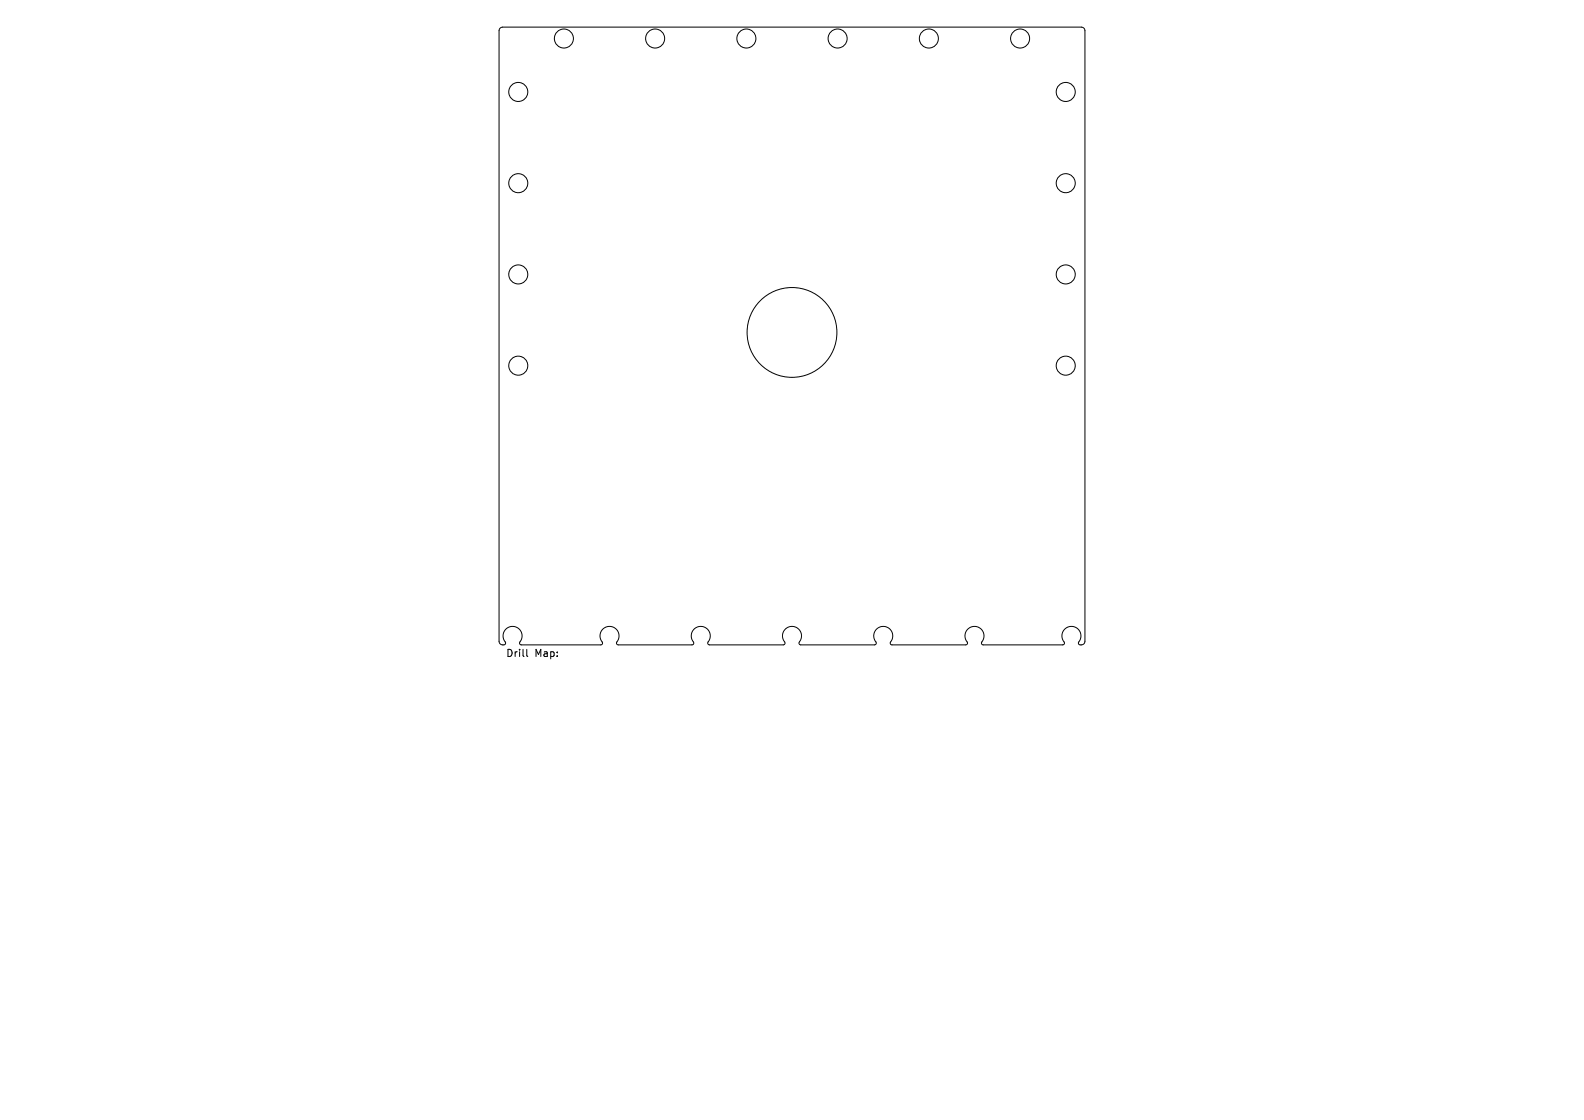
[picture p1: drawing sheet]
<svg xmlns="http://www.w3.org/2000/svg" width="297mm" height="210mm" viewBox="0 0 297 210" stroke-linecap="round" stroke-linejoin="round" font-family="sans-serif">
<defs><g id="words">
<g font-size="1.9">
<text x="94.8" y="123.4">Drill</text>
<text x="100.2" y="123.4">Map:</text>
</g>
</g></defs>
<g fill="none" stroke="#000" stroke-width=".19">
<path d="M93.8 5.3l.4-.2h108.6l.4 .2 .2 .5v114.4a.64 .64 0 0 1-.5 .7 .64 .64 0 0 1-.7-.4 1.82 1.82 0 0 0 0-2.5 1.82 1.82 0 0 0-2.6 0 1.82 1.82 0 0 0 0 2.5l-.1 .3-.2 .1h-15a.46 .46 0 0 1-.3-.4 .46 .46 0 0 1 .3-.4 1.8 1.8 0 0 0-1.9-2.6 1.8 1.8 0 0 0-1 3l-.1 .3-.2 .1h-13.9a.46 .46 0 0 1-.3-.4 .46 .46 0 0 1 .3-.4 1.8 1.8 0 0 0-1.9-2.6 1.8 1.8 0 0 0-1 3l-.1 .3-.2 .1h-14a.46 .46 0 0 1-.2-.4 .46 .46 0 0 1 .3-.4 1.8 1.8 0 0 0-1.9-2.6 1.8 1.8 0 0 0-1 3l-.1 .3-.2 .1h-14a.46 .46 0 0 1-.2-.4 .46 .46 0 0 1 .3-.4 1.8 1.8 0 0 0-1.9-2.6 1.8 1.8 0 0 0-1 3l-.1 .3-.2 .1h-14a.46 .46 0 0 1-.2-.4 .46 .46 0 0 1 .3-.4 1.8 1.8 0 0 0-1.9-2.6 1.8 1.8 0 0 0-1 3l-.1 .3-.3 .1h-14.9a.46 .46 0 0 1-.3-.4 .46 .46 0 0 1 .3-.4 1.8 1.8 0 0 0-1.9-2.6 1.8 1.8 0 0 0-1 3 .64 .64 0 0 1-.7 .4 .64 .64 0 0 1-.5-.7v-114.4zM98.8 121.8v1.1l.2 .2"/>
<circle cx="97.2" cy="17.2" r="1.78"/>
<circle cx="105.7" cy="7.2" r="1.78"/>
<circle cx="122.8" cy="7.2" r="1.78"/>
<circle cx="139.9" cy="7.2" r="1.78"/>
<circle cx="157.1" cy="7.2" r="1.78"/>
<circle cx="174.2" cy="7.2" r="1.78"/>
<circle cx="191.3" cy="7.2" r="1.78"/>
<circle cx="199.8" cy="17.2" r="1.78"/>
<circle cx="97.2" cy="34.3" r="1.78"/>
<circle cx="199.8" cy="34.3" r="1.78"/>
<circle cx="97.2" cy="51.5" r="1.78"/>
<circle cx="199.8" cy="51.5" r="1.78"/>
<circle cx="97.2" cy="68.6" r="1.78"/>
<circle cx="148.5" cy="62.3" r="8.4"/>
<circle cx="199.8" cy="68.6" r="1.78"/>
</g>
<use href="#words"/>
</svg>
